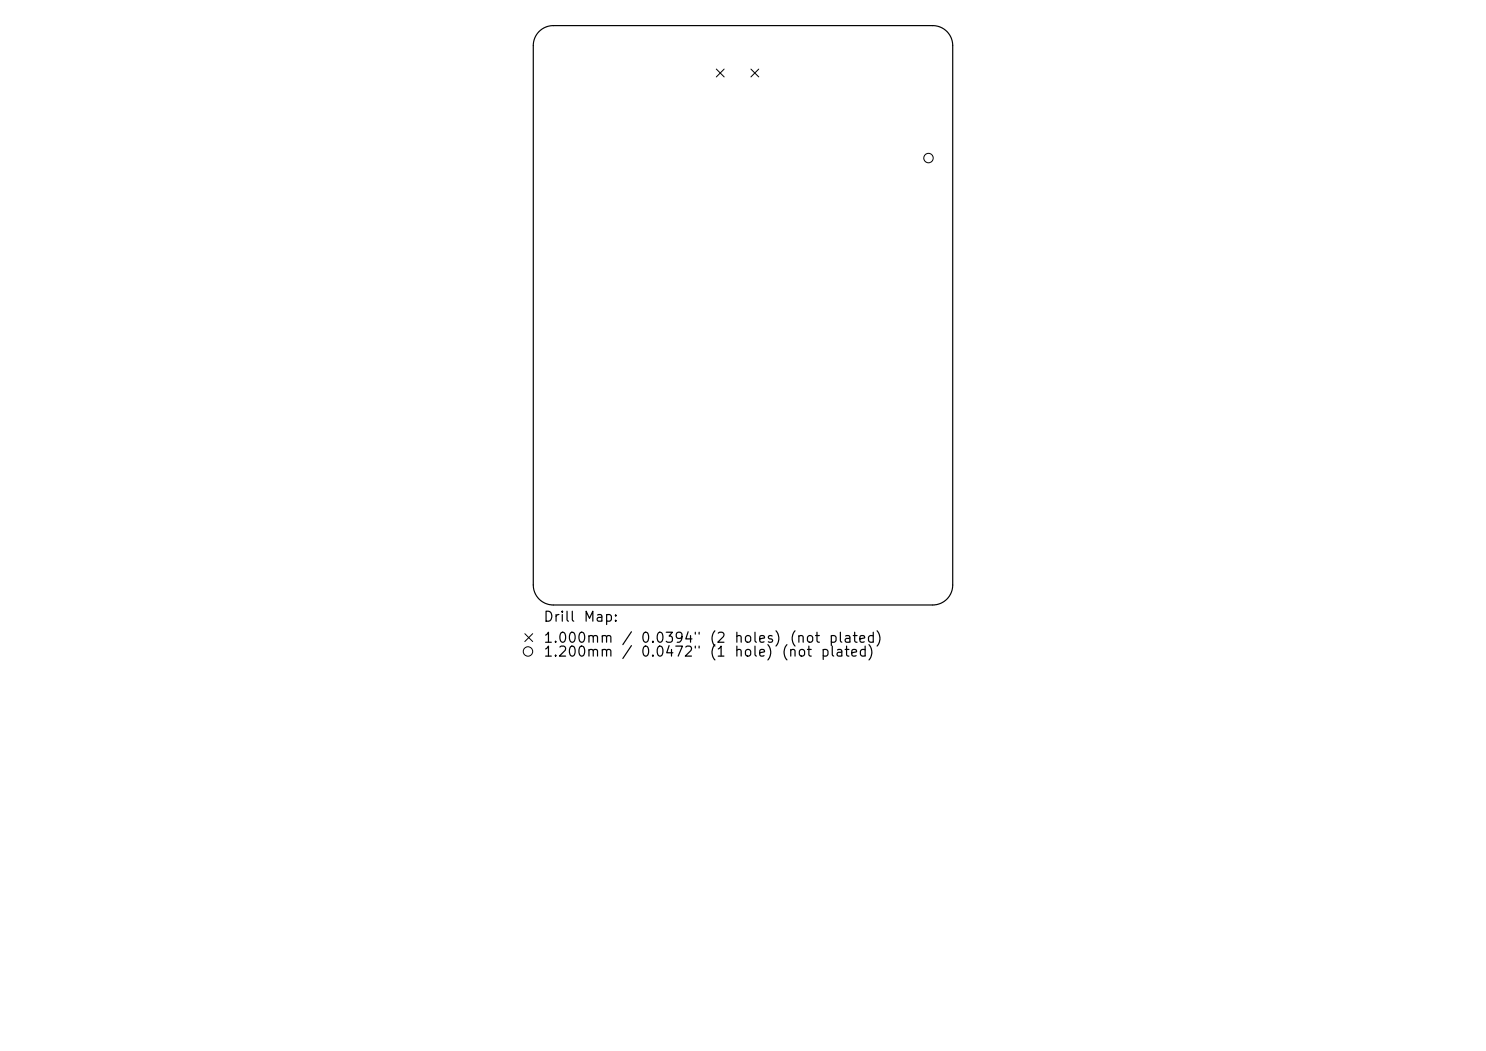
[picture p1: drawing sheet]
<svg xmlns="http://www.w3.org/2000/svg" width="297mm" height="210mm" viewBox="0 0 297 210" stroke-linecap="round" stroke-linejoin="round" font-family="sans-serif">
<defs><g id="words">
<g font-size="2">
<text x="108.5" y="124.7">Drill</text>
<text x="116.5" y="124.7">Map:</text>
<text x="108.5" y="128.9">1.000mm</text>
<text x="108.5" y="131.7">1.200mm</text>
<text x="124.1" y="128.9">/</text>
<text x="124.1" y="131.7">/</text>
<text x="127.9" y="128.9">0.0394&quot;</text>
<text x="127.9" y="131.7">0.0472&quot;</text>
<text x="141.6" y="128.9">(2</text>
<text x="141.6" y="131.7">(1</text>
<text x="146.6" y="128.9">holes)</text>
<text x="146.6" y="131.7">hole)</text>
<text x="156" y="131.7">(not</text>
<text x="157.7" y="128.9">(not</text>
<text x="163.9" y="131.7">plated)</text>
<text x="165.5" y="128.9">plated)</text>
</g>
</g></defs>
<path d="M107.8 6.3a4 4 0 0 1 2.8-1.2h75.8a4 4 0 0 1 4 4v107.8a4 4 0 0 1-4 4h-75.8a4 4 0 0 1-4-4v-107.8a4 4 0 0 1 1.2-2.8z" fill="none" stroke="#000" stroke-width=".24"/>
<g fill="none" stroke="#000" stroke-width=".2">
<path d="M143.2 13.8l1.5 1.6M144.7 13.8l-1.5 1.6M150.1 13.8l1.6 1.6M151.7 13.8l-1.6 1.6M104.9 126.6l1.6 1.6M106.5 126.6l-1.6 1.6"/>
<circle cx="185.6" cy="31.6" r=".94"/>
<circle cx="105.5" cy="130.2" r=".94"/>
</g>
<use href="#words"/>
</svg>
